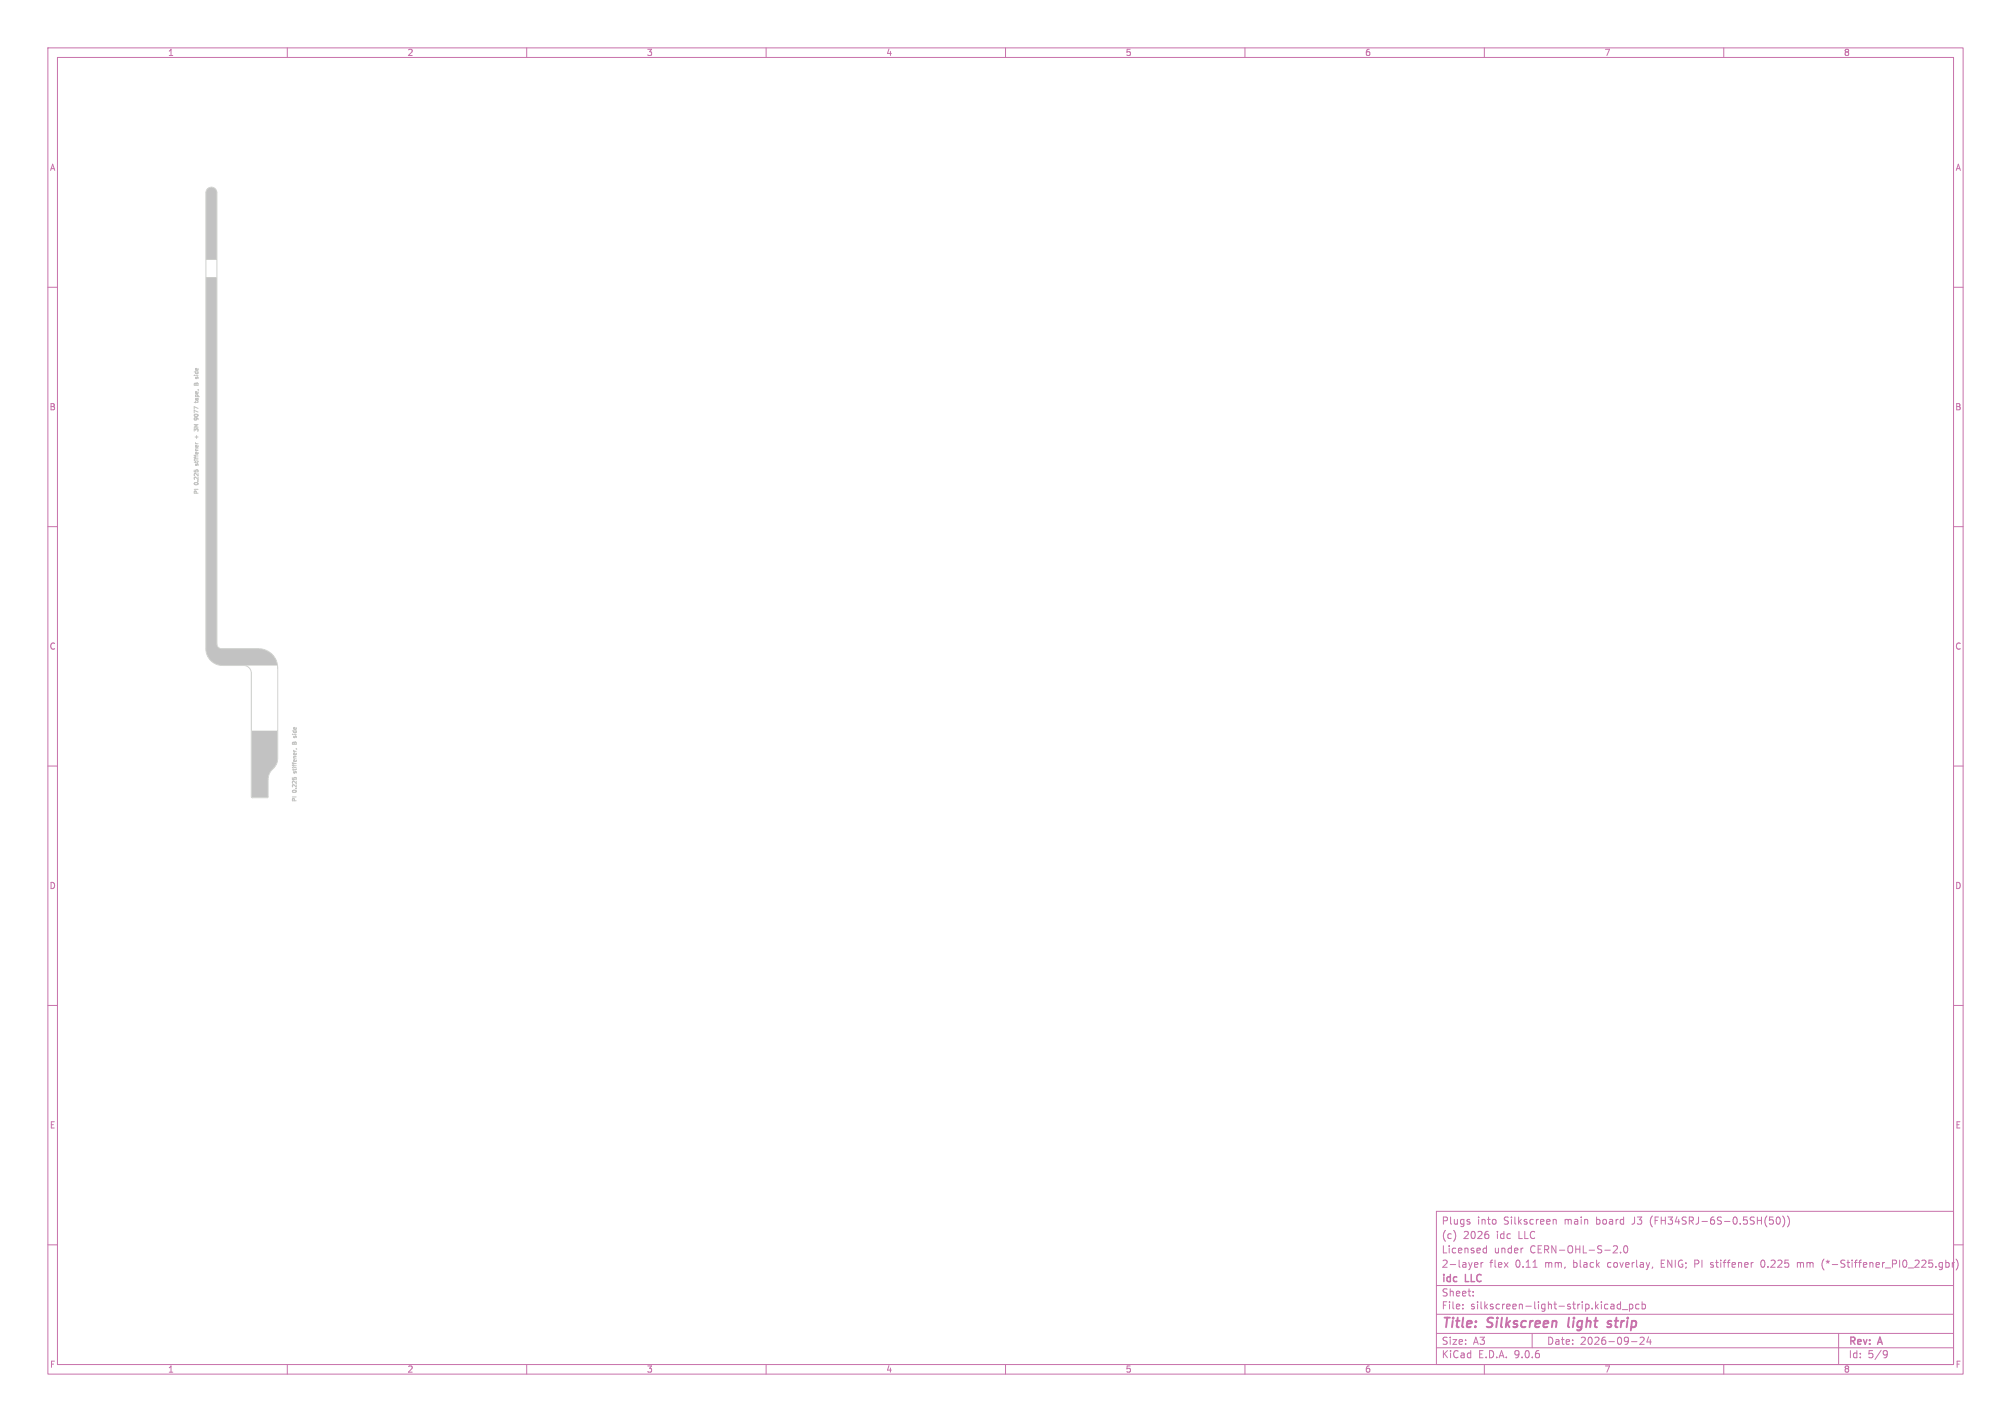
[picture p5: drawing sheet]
<svg xmlns="http://www.w3.org/2000/svg" width="420mm" height="297mm" viewBox="0 0 420 297" stroke-linecap="round" stroke-linejoin="round" font-family="sans-serif">
<defs><g id="words">
<g font-size="2.8" fill="#c872ab">
<text x="301" y="277.9">Title:</text>
<text x="310.6" y="277.9">Silkscreen</text>
<text x="328.3" y="277.9">light</text>
<text x="337.4" y="277.9">strip</text>
</g>
<g font-size="2.1" fill="#c872ab">
<text x="301" y="256">Plugs</text>
<text x="308.5" y="256">into</text>
<text x="314.1" y="256">Silkscreen</text>
<text x="326.9" y="256">main</text>
<text x="333.6" y="256">board</text>
<text x="341.2" y="256">J3</text>
<text x="345.1" y="256">(FH34SRJ-6S-0.5SH(50))</text>
<text x="301" y="262">Licensed</text>
<text x="301" y="259">(c)</text>
<text x="305.6" y="259">2026</text>
<text x="312" y="262">under</text>
<text x="312.6" y="259">idc</text>
<text x="317.2" y="259">LLC</text>
<text x="319.6" y="262">CERN-OHL-S-2.0</text>
<text x="301" y="268.2">idc</text>
<text x="301" y="265">2-layer</text>
<text x="306.1" y="268.2">LLC</text>
<text x="311.1" y="265">flex</text>
<text x="316.5" y="265">0.11</text>
<text x="322.8" y="265">mm,</text>
<text x="328.8" y="265">black</text>
<text x="336.1" y="265">coverlay,</text>
<text x="347.4" y="265">ENIG; PI</text>
<text x="358" y="265">stiffener</text>
<text x="368.7" y="265">0.225</text>
<text x="376.4" y="265">mm</text>
<text x="381.7" y="265">(*-Stiffener_PI0_225.gbr)</text>
<text x="301" y="273.7">File:</text>
<text x="301" y="271">Sheet:</text>
<text x="307.1" y="273.7">silkscreen-light-strip.kicad_pcb</text>
<text x="301" y="281.1">Size:</text>
<text x="307.6" y="281.1">A3</text>
<text x="323" y="281.1">Date:</text>
<text x="330" y="281.1">2026-09-24</text>
<text x="386" y="281.3">Rev:</text>
<text x="392.4" y="281.3">A</text>
<text x="301" y="283.9">KiCad</text>
<text x="308.7" y="283.9">E.D.A.</text>
<text x="316.3" y="283.9">9.0.6</text>
<text x="386" y="283.9">Id:</text>
<text x="390.1" y="283.9">5/9</text>
</g>
<g font-size="1.8" fill="#c872ab">
<text x="35" y="11.9">1</text>
<text x="85" y="11.9">2</text>
<text x="135" y="11.9">3</text>
<text x="185" y="11.9">4</text>
<text x="235" y="11.9">5</text>
<text x="285" y="11.9">6</text>
<text x="335" y="11.9">7</text>
<text x="385" y="11.9">8</text>
<text x="10.3" y="35.9">A</text>
<text x="408.3" y="35.9">A</text>
<text x="10.3" y="85.9">B</text>
<text x="408.2" y="85.9">B</text>
<text x="10.3" y="135.9">C</text>
<text x="408.2" y="135.9">C</text>
<text x="10.3" y="185.9">D</text>
<text x="408.2" y="185.9">D</text>
<text x="10.3" y="235.9">E</text>
<text x="408.3" y="235.9">E</text>
<text x="10.3" y="285.9">F</text>
<text x="35" y="286.9">1</text>
<text x="85" y="286.9">2</text>
<text x="135" y="286.9">3</text>
<text x="185" y="286.9">4</text>
<text x="235" y="286.9">5</text>
<text x="285" y="286.9">6</text>
<text x="335" y="286.9">7</text>
<text x="385" y="286.9">8</text>
<text x="408.3" y="285.9">F</text>
</g>
<g font-size="1.1" fill="#c2c2c2">
<text x="41.6" y="77.1" transform="rotate(-90 41.6 77.1)">side</text>
<text x="41.6" y="82.6" transform="rotate(-90 41.6 82.6)">tape,</text>
<text x="41.6" y="78.8" transform="rotate(-90 41.6 78.8)">B</text>
<text x="41.6" y="89.2" transform="rotate(-90 41.6 89.2)">3M</text>
<text x="41.6" y="86.6" transform="rotate(-90 41.6 86.6)">9077</text>
<text x="41.6" y="91" transform="rotate(-90 41.6 91)">+</text>
<text x="41.6" y="101.3" transform="rotate(-90 41.6 101.3)">0.225</text>
<text x="41.6" y="96.9" transform="rotate(-90 41.6 96.9)">stiffener</text>
<text x="41.6" y="103.3" transform="rotate(-90 41.6 103.3)">PI</text>
<text x="62.1" y="154.9" transform="rotate(-90 62.1 154.9)">B</text>
<text x="62.1" y="153.2" transform="rotate(-90 62.1 153.2)">side</text>
<text x="62.1" y="161.2" transform="rotate(-90 62.1 161.2)">stiffener,</text>
<text x="62.1" y="167.6" transform="rotate(-90 62.1 167.6)">PI</text>
<text x="62.1" y="165.5" transform="rotate(-90 62.1 165.5)">0.225</text>
</g>
</g></defs>
<g fill="none" stroke="#c872ab" stroke-width=".21">
<path d="M10 10h400v277h-400zM12 12h396v273h-396zM60 10v2M110 10v2M160 10v2M210 10v2M260 10v2M310 10v2M360 10v2M10 60h2M408 60h2M10 110h2"/>
<path d="M408 110h2M10 160h2M408 160h2M10 210h2M408 210h2M300 253h108v32h-108zM303.9 257.6v1M306.8 254.7l.1 .1M306.8 255.2l.2 .2-.2 .3M310.8 257.8l.1 .2-.1 .6M324.4 254.7v1M324.4 254.8l.2-.1 .3 .1 .1 .9"/>
<path d="M369.6 254.2h.7M369.6 254.8h.5l.3 .2-.2 .6h-.6M371.1 254.3l.2-.1a.8 .8 0 0 1 .5 .7 .8 .8 0 0 1-.5 .8l-.2-.2-.2-.4zM372.3 254a1.72 1.72 0 0 1 0 2.3M373.3 254a1.72 1.72 0 0 1 0 2.3M10 260h2M300 278.5h108M300 274.5h108M300 268.5h108M305.5 273.2v.2M305.5 272.5v.1M307.7 270.5v.2"/>
<path d="M307.7 269.8v.1M308 264.6h.6M308 263.8l.4-.1 .3 .3-.8 .2M309.3 263.7v1M309.7 263.7l-.4 .3M309.9 261.6h.5M309.9 260.8h.5M310.4 260.2v1.5M317.9 260.7h.2M320 278.5v3M320.2 264.7h.8M336.4 272.5h.6l.1 .9"/>
<path d="M336.9 260.3l.6-.1 .3 .4-.9 1.1h.9M337.1 272.7l-.5 .1-.2 .2 .2 .4 .5-.1M338.4 272.5l-.4-.1-.3 .3 .2 .6h.5M338.4 261.5v.2M338.4 271.9v1.5M338.8 273.5h1.1M339.2 260.3l.2-.1a.8 .8 0 0 1 .6 .7 .8 .8 0 0 1-.6 .8l-.2-.2-.1-.4zM340.3 272.5l.4-.1 .3 .3-.1 .6h-.6M340.3 272.4v1.5M342.3 272.5l-.4-.1-.3 .3 .1 .6h.6M342.9 272.5l.5-.1 .3 .3-.2 .6h-.6M342.9 271.9v1.5"/>
<path d="M343.3 279.4v.5l-.9 .9h1M344.3 279.2l-.4 1.1h1M344.7 279.8v1M345.2 264.6l-.2 .3M357.2 264.6l.5 .1M357.4 263.7l-.2 .2 .2 .3M368.1 263.2a.94 .94 0 0 0 0 1.5M375.4 263.7v1M375.9 263.8l-.3-.1-.2 .1M380.9 263a1.72 1.72 0 0 0 0 2.3M384 278.5v6.5M405.5 263.7l.2 .1"/>
<path d="M405.7 263.7v1.2l-.2 .2M405.7 264.6l-.2 .1M406.4 263.8l.4-.1 .3 .3-.2 .6h-.5M406.4 263.2v1.5M407.7 263.7v1M408 260h2M408.2 263.7l-.5 .3M408.5 263a1.72 1.72 0 0 1 0 2.3M60 285v2M110 285v2M160 285v2M210 285v2"/>
<path d="M260 285v2M300 281.5h108M310 285v2M340.7 280.2h1.2M360 285v2M393.6 282.1l.5 .1a.99 .99 0 0 1-.4 1.4h-.3M394.2 282.7l-.2 .2-.4 .1"/>
</g>
<path d="M327.7 275.2l-.2 1.9M336.5 276a.49 .49 0 0 0-.8 .3l.3 .2 .5 .1v.2l-.3 .4-.6-.1" fill="none" stroke="#c872ab" stroke-width=".4"/>
<g fill="#c2c2c2">
<path d="M43.3 39.4l.6-.3 .6 .1 .6 .3 .2 .6v14.2h-2.3v-14.1z"/>
<path d="M43 57.9h2.3v76.7l.3 .6 .6 .3h7.8a4 4 0 0 1 4 3.5h-11.5a3.5 3.5 0 0 1-3.5-3.5z"/>
<path d="M52.5 152.6h5.5v6.2l-.4 1-1.1 1.4-.4 .9-.1 4.3-.2 .2h-3.1l-.2-.1z"/>
</g>
<g fill="none" stroke="#c2c2c2" stroke-width=".21">
<path d="M40.9 79h.2M41.4 79l-.1 .1M40.6 90.1v-.5l.3 .2v-.2h.4v.5M40.6 87.3h.6M40.6 86.9h.7M40.8 92.5l.1 .1M40.9 87.3h.1M40.9 98.2h.4M41 83.2l.2 .4 .2-.1-.1-.3M41.1 91v.6M41.4 83.2l-.5 .1v.3M61.4 153.8h-.1"/>
<path d="M61.4 155.2v.2M61.6 153.8l.1-.1 .2 .1M61.8 156.4l.2 .1M61.9 155.1v.3h-.8v-.2M61.4 162.4h.4"/>
</g>
<path d="M43.3 39.4a1.15 1.15 0 0 1 1.3-.2 1.15 1.15 0 0 1 .7 1v94.3a1 1 0 0 0 1 1h7.7a4 4 0 0 1 4 4v18.8a3.8 3.8 0 0 1-1.5 2.8l-.5 1.5v3.9l-3.4 .1-.1-26a1.6 1.6 0 0 0-1.6-1.6h-4.4a3.5 3.5 0 0 1-3.5-3.5v-95.3z" fill="none" stroke="#d0d2cd" stroke-width=".21"/>
<use href="#words"/>
</svg>
